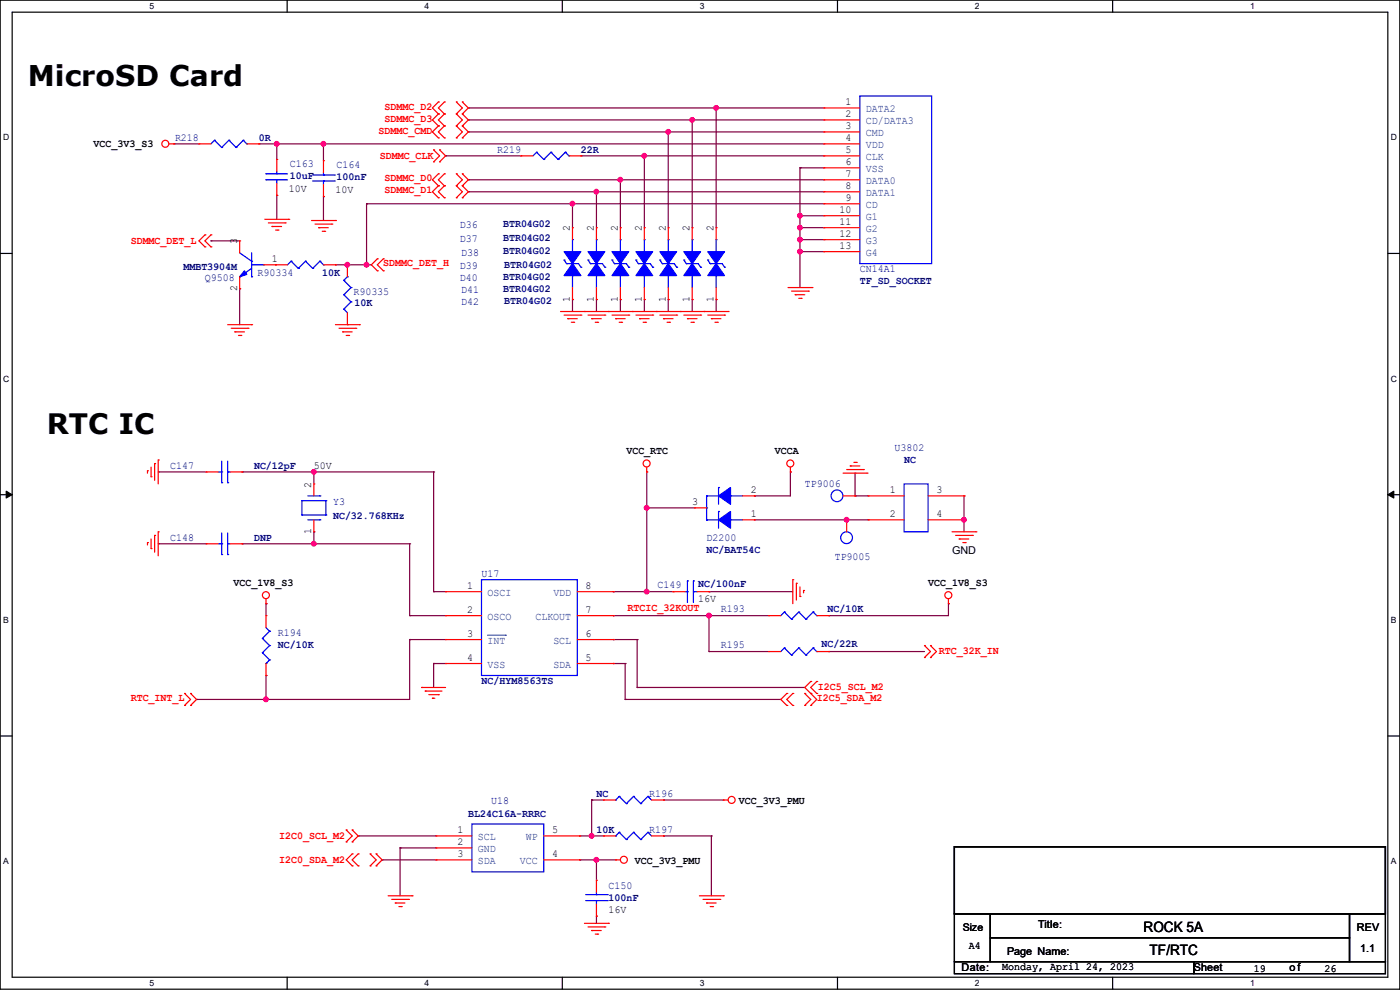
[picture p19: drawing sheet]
<svg xmlns="http://www.w3.org/2000/svg" width="297mm" height="210mm" viewBox="0 0 297 210" stroke-linecap="round" stroke-linejoin="round" font-family="sans-serif">
<defs><g id="words">
<text font-size="6.1" x="5.9" y="18.3">MicroSD Card</text>
<text font-size="6" x="9.9" y="92.2">RTC IC</text>
<g font-size="3">
<text x="242.6" y="197.6">ROCK 5A</text>
<text x="243.9" y="202.7">TF/RTC</text>
</g>
<g font-size="2.3" fill="#f00">
<text x="81.6" y="23.2">SDMMC_D2</text>
<text x="80.3" y="28.3">SDMMC_CMD</text>
<text x="81.6" y="25.8">SDMMC_D3</text>
<text x="80.6" y="33.7">SDMMC_CLK</text>
<text x="81.6" y="38.5">SDMMC_D0</text>
<text x="81.6" y="41">SDMMC_D1</text>
<text x="27.7" y="51.7">SDMMC_DET_L</text>
<text x="81.3" y="56.5">SDMMC_DET_H</text>
<text x="133.1" y="129.7">RTCIC_32KOUT</text>
<text x="199.2" y="138.8">RTC_32K_IN</text>
<text x="27.7" y="148.7">RTC_INT_L</text>
<text x="173.3" y="148.7">I2C5_SDA_M2</text>
<text x="173.5" y="146.4">I2C5_SCL_M2</text>
<text x="59.2" y="177.9">I2C0_SCL_M2</text>
<text x="59.2" y="183">I2C0_SDA_M2</text>
</g>
<g font-size="2.3">
<text x="179.4" y="22.4">1</text>
<text x="179.4" y="24.9">2</text>
<text x="179.4" y="27.4">3</text>
<text x="179.4" y="30">4</text>
<text x="19.9" y="31.1">VCC_3V3_S3</text>
<text x="179.4" y="32.5">5</text>
<text x="179.4" y="35.1">6</text>
<text x="61.3" y="40.8">10V</text>
<text x="71.2" y="41">10V</text>
<text x="179.4" y="37.6">7</text>
<text x="179.4" y="40.1">8</text>
<text x="178.1" y="45.2">10</text>
<text x="178.1" y="47.8">11</text>
<text x="179.4" y="42.7">9</text>
<text x="50.3" y="51.9" transform="rotate(-90 50.3 51.9)">3</text>
<text x="120.9" y="49.1" transform="rotate(-90 120.9 49.1)">2</text>
<text x="126" y="49.1" transform="rotate(-90 126 49.1)">2</text>
<text x="131.1" y="49.1" transform="rotate(-90 131.1 49.1)">2</text>
<text x="136.1" y="49.1" transform="rotate(-90 136.1 49.1)">2</text>
<text x="141.2" y="49.1" transform="rotate(-90 141.2 49.1)">2</text>
<text x="146.3" y="49.1" transform="rotate(-90 146.3 49.1)">2</text>
<text x="151.4" y="49.1" transform="rotate(-90 151.4 49.1)">2</text>
<text x="178.1" y="50.3">12</text>
<text x="178.1" y="52.8">13</text>
<text x="57.7" y="55.6">1</text>
<text x="50.3" y="61.8" transform="rotate(-90 50.3 61.8)">2</text>
<text x="120.9" y="64.1" transform="rotate(-90 120.9 64.1)">1</text>
<text x="126" y="64.1" transform="rotate(-90 126 64.1)">1</text>
<text x="131.1" y="64.1" transform="rotate(-90 131.1 64.1)">1</text>
<text x="136.1" y="64.1" transform="rotate(-90 136.1 64.1)">1</text>
<text x="141.2" y="64.1" transform="rotate(-90 141.2 64.1)">1</text>
<text x="146.3" y="64.1" transform="rotate(-90 146.3 64.1)">1</text>
<text x="151.4" y="64.1" transform="rotate(-90 151.4 64.1)">1</text>
<text x="66.6" y="99.4">50V</text>
<text x="132.9" y="96.4">VCC_RTC</text>
<text x="164.4" y="96.4">VCCA</text>
<text x="66" y="103.4" transform="rotate(-90 66 103.4)">2</text>
<text x="146.9" y="107.2">3</text>
<text x="159.3" y="104.6">2</text>
<text x="188.8" y="104.6">1</text>
<text x="198.7" y="104.6">3</text>
<text x="66" y="113.3" transform="rotate(-90 66 113.3)">1</text>
<text x="159.3" y="109.7">1</text>
<text x="188.8" y="109.7">2</text>
<text x="198.7" y="109.7">4</text>
<text x="202" y="117.4">GND</text>
<text x="49.6" y="124.3">VCC_1V8_S3</text>
<text x="99.1" y="125">1</text>
<text x="124.2" y="125">8</text>
<text x="196.9" y="124.3">VCC_1V8_S3</text>
<text x="99.1" y="130">2</text>
<text x="124.2" y="130">7</text>
<text x="148.1" y="127.6">16V</text>
<text x="99.1" y="135.1">3</text>
<text x="124.2" y="135.1">6</text>
<text x="99.1" y="140.2">4</text>
<text x="124.2" y="140.2">5</text>
<text x="156.8" y="170.6">VCC_3V3_PMU</text>
<text x="97.1" y="176.8">1</text>
<text x="97.1" y="179.3">2</text>
<text x="117.1" y="176.8">5</text>
<text x="97.1" y="181.9">3</text>
<text x="117.1" y="181.9">4</text>
<text x="134.7" y="183.3">VCC_3V3_PMU</text>
<text x="129.1" y="193.7">16V</text>
<text x="220.3" y="196.9">Title:</text>
<text x="287.8" y="197.4">REV</text>
<text x="205.5" y="201.3">A4</text>
<text x="213.7" y="202.5">Page Name:</text>
<text x="288.6" y="202">1.1</text>
<text x="204" y="206.1">Date:</text>
<text x="212.6" y="205.9">Monday, April 24, 2023</text>
<text x="253.3" y="206.1">Sheet</text>
<text x="266" y="206.1">19</text>
<text x="273.6" y="206.1">of</text>
<text x="281" y="206.1">26</text>
</g>
<g font-size="2.3" fill="#004080">
<text x="183.7" y="23.8">DATA2</text>
<text x="183.7" y="26.4">CD/DATA3</text>
<text x="183.7" y="28.9">CMD</text>
<text x="183.7" y="31.5">VDD</text>
<text x="183.7" y="34">CLK</text>
<text x="183.7" y="36.5">VSS</text>
<text x="183.7" y="39.1">DATA0</text>
<text x="183.7" y="41.6">DATA1</text>
<text x="183.7" y="44.2">CD</text>
<text x="183.7" y="46.7">G1</text>
<text x="183.7" y="49.2">G2</text>
<text x="183.7" y="51.8">G3</text>
<text x="183.7" y="54.3">G4</text>
<text x="103.4" y="126.4">OSCI</text>
<text x="103.4" y="131.5">OSCO</text>
<text x="113.6" y="131.5">CLKOUT</text>
<text x="117.4" y="126.4">VDD</text>
<text x="103.4" y="136.6">INT</text>
<text x="117.4" y="136.6">SCL</text>
<text x="103.4" y="141.7">VSS</text>
<text x="117.4" y="141.7">SDA</text>
<text x="101.4" y="178.3">SCL</text>
<text x="111.5" y="178.3">WP</text>
<text x="101.4" y="180.8">GND</text>
<text x="101.4" y="183.3">SDA</text>
<text x="110.3" y="183.3">VCC</text>
</g>
<g font-size="2.3" fill="#000080">
<text x="37.1" y="29.8">R218</text>
<text x="54.9" y="29.8">0R</text>
<text x="61.5" y="35.4">C163</text>
<text x="71.4" y="35.7">C164</text>
<text x="105.5" y="32.4">R219</text>
<text x="123.2" y="32.4">22R</text>
<text x="61.5" y="38">10uF</text>
<text x="71.4" y="38.2">100nF</text>
<text x="97.6" y="48.4">D36</text>
<text x="97.6" y="51.4">D37</text>
<text x="106.7" y="48.1">BTR04G02</text>
<text x="106.7" y="54">BTR04G02</text>
<text x="106.7" y="51.2">BTR04G02</text>
<text x="38.9" y="57.3">MMBT3904M</text>
<text x="43.5" y="59.6">Q9508</text>
<text x="54.7" y="58.5">R90334</text>
<text x="68.4" y="58.5">10K</text>
<text x="97.6" y="57">D39</text>
<text x="97.6" y="59.6">D40</text>
<text x="97.8" y="54.2">D38</text>
<text x="106.7" y="59.3">BTR04G02</text>
<text x="107" y="56.8">BTR04G02</text>
<text x="182.4" y="57.8">CN14A1</text>
<text x="75" y="62.6">R90335</text>
<text x="75.2" y="64.9">10K</text>
<text x="97.8" y="64.6">D42</text>
<text x="97.8" y="62.1">D41</text>
<text x="106.7" y="61.8">BTR04G02</text>
<text x="107" y="64.4">BTR04G02</text>
<text x="182.4" y="60.3">TF_SD_SOCKET</text>
<text x="189.8" y="95.6">U3802</text>
<text x="36.1" y="99.4">C147</text>
<text x="53.9" y="99.4">NC/12pF</text>
<text x="191.8" y="98.2">NC</text>
<text x="70.7" y="107.1">Y3</text>
<text x="170.7" y="103.3">TP9006</text>
<text x="70.7" y="110.1">NC/32.768KHz</text>
<text x="36.1" y="114.7">C148</text>
<text x="53.9" y="114.7">DNP</text>
<text x="149.9" y="114.7">D2200</text>
<text x="149.9" y="117.2">NC/BAT54C</text>
<text x="177.1" y="118.7">TP9005</text>
<text x="102.2" y="122.3">U17</text>
<text x="139.5" y="124.8">C149</text>
<text x="148.1" y="124.6">NC/100nF</text>
<text x="153" y="129.9">R193</text>
<text x="175.6" y="129.9">NC/10K</text>
<text x="59" y="135">R194</text>
<text x="59" y="137.5">NC/10K</text>
<text x="153" y="137.5">R195</text>
<text x="174.3" y="137.3">NC/22R</text>
<text x="102.2" y="145.2">NC/HYM8563TS</text>
<text x="99.4" y="173.4">BL24C16A-RRRC</text>
<text x="104.2" y="170.6">U18</text>
<text x="126.5" y="169">NC</text>
<text x="137.7" y="169">R196</text>
<text x="126.5" y="176.7">10K</text>
<text x="137.7" y="176.7">R197</text>
<text x="129.1" y="188.6">C150</text>
<text x="129.1" y="191.1">100nF</text>
</g>
<text font-size="2.2" x="204.3" y="197.4">Size</text>
<g font-size="1.8">
<text x="31.7" y="1.9">5</text>
<text x="90.1" y="1.9">4</text>
<text x="148.5" y="1.9">3</text>
<text x="206.8" y="1.9">2</text>
<text x="265.2" y="1.9">1</text>
<text x=".7" y="29.8">D</text>
<text x="295.1" y="29.8">D</text>
<text x=".7" y="80.9">C</text>
<text x="295.1" y="80.9">C</text>
<text x=".7" y="132.1">B</text>
<text x="295.1" y="132.1">B</text>
<text x=".7" y="183.3">A</text>
<text x="295.1" y="183.3">A</text>
<text x="31.7" y="209.2">5</text>
<text x="90.1" y="209.2">4</text>
<text x="148.5" y="209.2">3</text>
<text x="206.8" y="209.2">2</text>
<text x="265.2" y="209.2">1</text>
</g>
</g></defs>
<path d="M0 0h297v209.8h-297zM2.6 2.6h291.8v204.7h-291.8z" fill="none" stroke="#000" stroke-width=".25"/>
<g fill="#fff">
<path d="M31.7 .3h1v2h-1z"/>
<path d="M31.7 207.6h1v1.9h-1z"/>
</g>
<path d="M60.9 0v2.6M60.9 207.3v2.5" fill="none" stroke="#000" stroke-width=".25"/>
<g fill="#fff">
<path d="M90.1 .3h1v2h-1z"/>
<path d="M90.1 207.6h1v1.9h-1z"/>
</g>
<path d="M119.3 0v2.6M119.3 207.3v2.5" fill="none" stroke="#000" stroke-width=".25"/>
<g fill="#fff">
<path d="M148.5 .3h.9v2h-.9z"/>
<path d="M148.5 207.6h.9v1.9h-.9z"/>
</g>
<path d="M177.7 0v2.6M177.7 207.3v2.5" fill="none" stroke="#000" stroke-width=".25"/>
<g fill="#fff">
<path d="M206.8 .3h1v2h-1z"/>
<path d="M206.8 207.6h1v1.9h-1z"/>
</g>
<path d="M236.1 0v2.6M236.1 207.3v2.5" fill="none" stroke="#000" stroke-width=".25"/>
<g fill="#fff">
<path d="M265.2 .3h1v2h-1z"/>
<path d="M265.2 207.6h1v1.9h-1z"/>
<path d="M.7 28.2h1.2v1.9h-1.2z"/>
<path d="M295.1 28.2h1.2v1.9h-1.2z"/>
<path d="M.7 79.3h1.2v2h-1.2z"/>
<path d="M295.1 79.3h1.2v2h-1.2z"/>
</g>
<path d="M0 53.8h2.6M294.4 53.8h2.6" fill="none" stroke="#000" stroke-width=".25"/>
<g fill="#fff">
<path d="M.7 130.5h1.2v2h-1.2z"/>
<path d="M295.1 130.5h1.1v2h-1.1z"/>
</g>
<path d="M0 104.9h2.6M294.4 104.9h2.6" fill="none" stroke="#000" stroke-width=".25"/>
<path d="M1.3 104.2l1.3 .7-1.3 .8zM294.4 104.9l1.3-.7v1.5z" fill="#000" stroke="#000" stroke-width=".21"/>
<g fill="#fff">
<path d="M.7 181.7h1.2v2h-1.2z"/>
<path d="M295.1 181.7h1.1v2h-1.1z"/>
</g>
<path d="M0 156.1h2.6M294.4 156.1h2.6M202.5 179.6h91.4v14.2h-91.4zM202.5 193.8h7.6v10.2h-7.6zM210.1 193.8h76.2v5.1h-76.2zM210.1 198.9h76.2v5.1h-76.2zM286.3 193.8h7.6v10.2h-7.6zM202.5 204h50.8v2.5h-50.8zM253.3 204h40.6v2.5h-40.6z" fill="none" stroke="#000" stroke-width=".25"/>
<g fill="none" stroke="#800040" stroke-width=".25">
<path d="M36.9 30.5h.1M36.9 30.5h5.3M54.9 30.5h.1M54.9 30.5h119.9M58.7 30.5h.1M58.7 30.5v3.3M68.6 30.5h.1M68.6 30.5v3.6M94.5 33.1h.1M94.5 33.1h16M99.4 38.1h.1M99.4 22.9h.1"/>
<path d="M99.4 28h.1M99.4 25.4h.1M99.4 22.9h75.4M99.4 38.1h75.4M99.4 28h75.4M99.4 25.4h75.4M123.2 33.1h.1M123.2 33.1h51.6M131.6 38.1h.1M131.6 38.1v10.2M136.7 33.1h.1M136.7 33.1v15.2"/>
<path d="M141.8 28h.1M141.8 28v20.3M146.9 25.4h.1M146.9 25.4v22.9M151.9 22.9h.1M151.9 22.9v25.4M169.7 35.6h.1M169.7 35.6v25.4M169.7 35.6h5.1M44.7 51.1h.1M44.7 51.1h6.1M58.7 41.4h.1"/>
<path d="M58.7 41.4v5.1M68.6 41.7h.1M68.6 41.7v5.1M71.2 56.2h.1M71.2 56.2h7.6M73.7 56.2h.1M77.8 43.2h.1M77.8 56.2h.1M77.8 43.2h97M77.8 43.2v13M99.4 40.7h.1M99.4 40.7h75.4"/>
<path d="M121.5 43.2h.1M121.5 43.2v5.1M126.5 40.7h.1M126.5 40.7v7.6M169.7 53.4h.1M169.7 48.3h.1M169.7 50.8h.1M169.7 45.8h.1M169.7 53.4h5.1M169.7 48.3h5.1M169.7 50.8h5.1M169.7 45.8h5.1"/>
<path d="M50.8 61.3h.1M50.8 61.3v7.6M121.5 63.5h.1M121.5 63.5v2.6M126.5 63.5h.1M126.5 63.5v2.6M131.6 63.5h.1M131.6 63.5v2.6M136.7 63.5h.1M136.7 63.5v2.6M141.8 63.5h.1M141.8 63.5v2.6"/>
<path d="M146.9 63.5h.1M146.9 63.5v2.6M151.9 63.5h.1M151.9 63.5v2.6M33.6 100.1h.1M33.6 115.4h.1M33.6 115.4h10.1M33.6 100.1h10.1M51.4 100.1h.1M51.4 115.4h.1M51.4 115.4h35.5M51.4 100.1h40.6"/>
<path d="M66.6 112.8h.1M66.6 115.4h.1M66.6 100.1h.1M66.6 100.1v2.6M66.6 112.8v2.6M86.9 115.4h.1M86.9 115.4v15.2M92 100.1h.1M92 100.1v25.4M137.2 107.7h.1M137.2 100.1h.1M137.2 107.7h10.2"/>
<path d="M137.2 100.1v25.4M160.1 110.3h.1M160.1 105.2h.1M160.1 110.3h24.1M167.7 100.1h.1M167.7 100.1v5.1h-7.6M179.6 110.3h.1M181.4 105.2h.1M181.4 100.4h.1M181.4 105.2h2.8M181.4 100.4v4.8M204.5 110.3h.1"/>
<path d="M204.5 105.2h.1M204.5 105.2v7.6M56.4 128.1h.1M56.4 128.1v2.5M86.9 130.6h.1M86.9 135.7h.1M86.9 130.6h7.6M86.9 135.7h7.6M86.9 135.7v12.7h-45.2M92 125.5h.1M92 125.5h2.5M130.1 130.6h.1"/>
<path d="M130.1 125.5h.1M130.1 135.7h.1M130.1 130.6h33M130.1 125.5h12.7M130.1 135.7h5.1M135.2 135.7h.1M135.2 135.7v10.1M137.2 125.5h.1M150.4 125.5h.1M150.4 130.6h.1M150.4 138.2h.1M150.4 125.5h17.8"/>
<path d="M150.4 130.6v7.6M150.4 138.2h12.7M175.8 130.6h.1M175.8 138.2h.1M175.8 138.2h20.3M201.2 128.1h.1M201.2 128.1v2.5h-25.4M41.7 148.4h.1M56.4 143.3h.1M56.4 148.4h.1M56.4 143.3v5.1M92 140.8h.1"/>
<path d="M92 140.8v5M92 140.8h2.5M130.1 140.8h.1M130.1 140.8h2.5M132.6 140.8h.1M132.6 148.4h.1M132.6 140.8v7.6M132.6 148.4h33.1M135.2 145.8h.1M135.2 145.8h35.5M76 177.3h.1M76 177.3h16.5"/>
<path d="M84.9 179.9h.1M84.9 179.9v10.1M84.9 179.9h7.6M123 177.3h.1M123 177.3h5.1M125.5 169.7h.1M125.5 177.3h.1M125.5 169.7h2.6M125.5 169.7v7.6M140.8 177.3h.1M140.8 169.7h.1M140.8 177.3h10.1"/>
<path d="M140.8 169.7h12.7M150.9 177.3h.1M150.9 177.3v12.7M81.1 182.4h.1M81.1 182.4h11.4M123 182.4h.1M123 182.4h7.6M126.5 194.4h.1M126.5 182.4h.1M126.5 182.4v4.3M126.5 194.4v1.5"/>
</g>
<g fill="#f0f" stroke="#f0f" stroke-width=".25">
<circle cx="169.7" cy="53.4" r=".49"/>
<circle cx="169.7" cy="50.8" r=".49"/>
<circle cx="121.4" cy="43.2" r=".49"/>
<circle cx="131.6" cy="38.1" r=".49"/>
<circle cx="141.8" cy="28" r=".49"/>
<circle cx="151.9" cy="22.9" r=".49"/>
<circle cx="169.7" cy="48.3" r=".49"/>
<circle cx="126.5" cy="40.7" r=".49"/>
<circle cx="146.8" cy="25.4" r=".49"/>
<circle cx="169.7" cy="45.7" r=".49"/>
<circle cx="136.7" cy="33" r=".49"/>
<circle cx="58.7" cy="30.5" r=".49"/>
<circle cx="68.6" cy="30.5" r=".49"/>
<circle cx="77.7" cy="56.2" r=".49"/>
<circle cx="73.7" cy="56.2" r=".49"/>
<circle cx="125.5" cy="177.3" r=".49"/>
<circle cx="126.5" cy="182.4" r=".49"/>
<circle cx="66.6" cy="115.3" r=".49"/>
<circle cx="66.6" cy="100.1" r=".49"/>
<circle cx="137.2" cy="125.5" r=".49"/>
<circle cx="150.4" cy="130.6" r=".49"/>
<circle cx="56.4" cy="148.4" r=".49"/>
<circle cx="179.6" cy="110.3" r=".49"/>
<circle cx="204.5" cy="110.3" r=".49"/>
<circle cx="137.2" cy="107.7" r=".49"/>
</g>
<g fill="none" stroke="#f00" stroke-width=".25">
<path d="M35.9 30.5h1M36.9 30.5h.1M42.2 30.5h.1M42.2 30.5h2.5M52.4 30.5h2.5M54.9 30.5h.1M58.7 33.8h.1M58.7 33.8v2.6M58.7 38.9v2.5M68.6 34.1h.1M68.6 34.1v2.5M68.6 39.2v2.5"/>
<path d="M92 34.3h.1M92 31.8h.1M92 31.8l1.3 1.3-1.3 1.2M93 39.4h.1M93 36.9h.1M93 29.3h.1M93 26.7h.1M93 24.2h.1M93 21.6h.1M93 36.9l-1.3 1.2 1.3 1.3M93 39.4l-1.3 1.3 1.3 1.3M93 26.7l-1.3 1.3 1.3 1.3"/>
<path d="M93 21.6l-1.3 1.3 1.3 1.3M93 24.2l-1.3 1.2 1.3 1.3M93.3 31.8h.1M93.3 34.3h.1M93.3 31.8l1.2 1.3-1.2 1.2M94.3 39.4h.1M94.3 36.9h.1M94.3 29.3h.1M94.3 26.7h.1M94.3 24.2h.1M94.3 21.6h.1M94.3 36.9l-1.3 1.2 1.3 1.3"/>
<path d="M94.3 39.4l-1.3 1.3 1.3 1.3M94.3 21.6l-1.3 1.3 1.3 1.3M94.3 26.7l-1.3 1.3 1.3 1.3M94.3 24.2l-1.3 1.2 1.3 1.3M96.8 39.4h.1M96.8 36.9h.1M96.8 29.3h.1M96.8 26.7h.1M96.8 24.2h.1M96.8 21.6h.1M96.8 36.9l1.3 1.2-1.3 1.3M96.8 39.4l1.3 1.3-1.3 1.3"/>
<path d="M96.8 26.7l1.3 1.3-1.3 1.3M96.8 21.6l1.3 1.3-1.3 1.3M96.8 24.2l1.3 1.2-1.3 1.3M98.1 36.9h.1M98.1 39.4h.1M98.1 26.7h.1M98.1 29.3h.1M98.1 21.6h.1M98.1 24.2h.1M98.1 36.9l1.3 1.2-1.3 1.3M98.1 39.4l1.3 1.3-1.3 1.3M98.1 26.7l1.3 1.3-1.3 1.3"/>
<path d="M98.1 21.6l1.3 1.3-1.3 1.3M98.1 24.2l1.3 1.2-1.3 1.3M110.5 33.1h.1M110.5 33.1h2.6M120.7 33.1h2.5M123.2 33.1h.1M174.8 25.4h.1M174.8 28h.1M174.8 30.5h.1M174.8 33.1h.1M174.8 35.6h.1M174.8 38.1h.1"/>
<path d="M174.8 22.9h.1M174.8 30.5h7.6M174.8 33.1h7.6M174.8 25.4h7.6M174.8 28h7.6M174.8 35.6h7.6M174.8 38.1h7.6M174.8 22.9h7.6M43.5 52.4h.1M43.5 49.8h.1M43.5 49.8l-1.3 1.3 1.3 1.3M44.7 52.4h.1"/>
<path d="M44.7 49.8h.1M44.7 49.8l-1.2 1.3 1.2 1.3M50.8 51.1h.1M50.8 51.1v2.5M50.8 58.7v2.6M55.9 56.2h5.1M56.2 46.5h5.1M56.9 47.3h3.6M57.7 48h.1M57.7 48h2M58.5 56.2h.1M58.5 48.8h.5"/>
<path d="M58.7 41.4h.1M59 48.8h.1M60.5 47.3h.1M61.3 46.5h.1M66.1 46.8h5.1M66.8 47.5h3.6M67.6 48.3h.1M67.6 48.3h2M68.4 49.1h.5M68.6 41.7h.1M68.6 56.2h2.6M68.9 49.1h.1"/>
<path d="M70.4 47.5h.1M71.2 46.8h.1M71.2 56.2h.1M73.7 56.2h.1M73.7 56.2v2.5M80.1 54.9h.1M80.1 57.4h.1M80.1 54.9l-1.3 1.3 1.3 1.2M81.3 57.4h.1M81.3 54.9h.1M81.3 54.9l-1.2 1.3 1.2 1.2M93 42h.1"/>
<path d="M94.3 42h.1M96.8 42h.1M98.1 42h.1M121.5 48.3h.1M121.5 48.3v2.5M126.5 48.3h.1M126.5 48.3v2.5M131.6 48.3h.1M131.6 48.3v2.5M136.7 48.3h.1M136.7 48.3v2.5M141.8 48.3h.1"/>
<path d="M141.8 48.3v2.5M146.9 48.3h.1M146.9 48.3v2.5M151.9 48.3h.1M151.9 48.3v2.5M174.8 40.7h.1M174.8 43.2h.1M174.8 45.8h.1M174.8 48.3h.1M174.8 50.8h.1M174.8 53.4h.1M174.8 48.3h7.6"/>
<path d="M174.8 40.7h7.6M174.8 43.2h7.6M174.8 45.8h7.6M174.8 50.8h7.6M174.8 53.4h7.6M48.3 68.9h5.1M49.1 69.6h3.5M49.8 70.4h.1M49.8 70.4h2.1M50.6 71.2h.5M50.8 61.3h.1M51.1 71.2h.1"/>
<path d="M52.6 69.6h.1M53.4 68.9h.1M71.2 68.9h5M71.9 69.6h3.6M72.7 70.4h.1M72.7 70.4h2M73.4 71.2h.6M73.7 68.9h.1M73.7 66.3v2.6M74 71.2h.1M75.5 69.6h.1M76.2 68.9h.1"/>
<path d="M118.9 66.1h35.6M119.7 66.8h3.5M120.4 67.6h.1M120.4 67.6h2.1M121.2 68.4h.5M121.5 63.5h.1M121.5 61v2.5M121.7 68.4h.1M123.2 66.8h.1M124 66.1h.1M124.8 66.8h3.5M125.5 67.6h.1"/>
<path d="M125.5 67.6h2.1M126.3 68.4h.5M126.5 63.5h.1M126.5 61v2.5M126.8 68.4h.1M128.3 66.8h.1M129.1 66.1h.1M129.8 66.8h3.6M130.6 67.6h.1M130.6 67.6h2M131.4 68.4h.5M131.6 63.5h.1"/>
<path d="M131.6 61v2.5M131.9 68.4h.1M133.4 66.8h.1M134.2 66.1h.1M134.9 66.8h3.6M135.7 67.6h.1M135.7 67.6h2M136.4 68.4h.5M136.7 63.5h.1M136.7 61v2.5M136.9 68.4h.1M138.5 66.8h.1"/>
<path d="M139.2 66.1h.1M140 66.8h3.6M140.8 67.6h.1M140.8 67.6h2M141.5 68.4h.5M141.8 63.5h.1M141.8 61v2.5M142 68.4h.1M143.6 66.8h.1M144.3 66.1h.1M145.1 66.8h3.5M145.8 67.6h.1"/>
<path d="M145.8 67.6h2.1M146.6 68.4h.5M146.9 63.5h.1M146.9 61v2.5M147.1 68.4h.1M148.6 66.8h.1M149.4 66.1h.1M150.2 66.8h3.5M150.9 67.6h.1M150.9 67.6h2.1M151.7 68.4h.5M151.9 63.5h.1"/>
<path d="M151.9 61v2.5M152.2 68.4h.1M153.7 66.8h.1M154.5 66.1h.1M167.2 61h5.1M167.9 61.8h3.6M168.7 62.5h.1M168.7 62.5h2M169.5 63.3h.5M170 63.3h.1M171.5 61.8h.1M172.3 61h.1"/>
<path d="M31.3 99.9h.1M31.3 99.9v.5M32 99.1v2M32.8 98.3h.1M32.8 98.3v3.6M33.6 97.6h.1M33.6 97.6v5.1M137.2 99.1v1M167.7 99.1v1M179.6 99.6h3.6M180.4 98.8h.1M180.4 98.8h2"/>
<path d="M181.1 98.1h.6M181.7 98.1h.1M183.2 99.6h.1M31.3 115.1h.1M31.3 115.1v.5M32 101.1h.1M32 116.4h.1M32 114.3v2.1M32.8 113.6h.1M32.8 113.6v3.5M33.6 112.8h.1M33.6 112.8v5.1"/>
<path d="M43.7 100.1h.1M43.7 115.4h.1M43.7 100.1h2.6M43.7 115.4h2.6M48.8 100.1h2.6M48.8 115.4h2.6M51.4 100.1h.1M51.4 115.4h.1M66.6 112.8h.1M66.6 102.7h.1M66.6 102.7v2.5M66.6 110.3v2.5"/>
<path d="M137.2 100.1h.1M147.4 107.7h.1M147.4 107.7h2.5M157.5 105.2h2.6M157.5 110.3h2.6M160.1 110.3h.1M160.1 105.2h.1M167.7 100.1h.1M178.9 100.4h5M178.9 105.2h2.5M179.6 110.3h.1M179.6 110.3v2.5"/>
<path d="M181.4 105.2h.1M183.9 100.4h.1M184.2 105.2h.1M184.2 110.3h.1M184.2 105.2h7.6M184.2 110.3h7.6M196.9 105.2h7.6M196.9 110.3h7.6M202 112.8h5.1M202.7 113.6h3.6M203.5 114.3h.1M203.5 114.3h2"/>
<path d="M204.3 115.1h.5M204.5 105.2h.1M204.5 110.3h.1M204.8 115.1h.1M206.3 113.6h.1M207.1 112.8h.1M56.4 128.1h.1M56.4 130.6h.1M56.4 127v1.1M56.4 130.6v2.5M94.5 125.5h.1M94.5 130.6h.1"/>
<path d="M94.5 135.7h.1M94.5 130.6h7.7M94.5 125.5h7.7M94.5 135.7h7.7M122.5 130.6h7.6M122.5 125.5h7.6M122.5 135.7h7.6M130.1 135.7h.1M130.1 130.6h.1M130.1 125.5h.1M142.8 125.5h.1M142.8 125.5h2.5"/>
<path d="M147.9 125.5h2.5M150.4 125.5h.1M163.1 130.6h.1M163.1 138.2h.1M163.1 130.6h2.6M163.1 138.2h2.6M168.2 123h.1M168.2 123v5.1M169 123.7h.1M169 123.7v3.6M169.7 126.5h.1M169.7 124.5v2"/>
<path d="M170.5 125.3h.1M170.5 125.3v.5M173.3 130.6h2.5M173.3 138.2h2.5M175.8 130.6h.1M175.8 138.2h.1M196.1 139.5h.1M196.1 136.9h.1M196.1 136.9l1.3 1.3-1.3 1.3M197.4 139.5h.1M197.4 136.9h.1M197.4 136.9l1.3 1.3-1.3 1.3"/>
<path d="M201.2 128.1h.1M201.2 127v1.1M39.2 149.6h.1M39.2 147.1h.1M39.2 147.1l1.2 1.3-1.2 1.2M40.4 147.1h.1M40.4 149.6h.1M40.4 147.1l1.3 1.3-1.3 1.2M56.4 143.3h.1M56.4 140.8v2.5M89.5 145.8h.1M89.5 145.8h5"/>
<path d="M90.2 146.6h.1M90.2 146.6h3.6M91 147.4h2M91.7 148.1h.1M91.7 148.1h.5M93 147.4h.1M94.5 140.8h.1M94.5 140.8h7.7M122.5 140.8h7.6M130.1 140.8h.1M166.9 147.1h.1M166.9 149.6h.1"/>
<path d="M166.9 147.1l-1.2 1.3 1.2 1.2M168.2 149.6h.1M168.2 147.1h.1M168.2 147.1l-1.3 1.3 1.3 1.2M170.7 149.6h.1M170.7 147.1h.1M170.7 147.1l1.3 1.3-1.3 1.2M172 144.6h.1M172 147.1h.1M172 149.6h.1M172 144.6l-1.3 1.2 2.6 2.6-1.3 1.2M173.3 147.1h.1"/>
<path d="M173.3 144.6h.1M173.3 144.6l-1.3 1.2 1.3 1.3M73.4 178.6h.1M73.4 176.1h.1M73.4 176.1l1.3 1.2-1.3 1.3M74.7 176.1h.1M74.7 178.6h.1M74.7 176.1l1.3 1.2-1.3 1.3M92.5 177.3h.1M92.5 179.9h.1M92.5 177.3h7.6M92.5 179.9h7.6"/>
<path d="M115.4 177.3h7.6M123 177.3h.1M128.1 169.7h.1M128.1 177.3h.1M128.1 169.7h2.5M128.1 177.3h2.5M138.2 169.7h2.6M138.2 177.3h2.6M140.8 169.7h.1M140.8 177.3h.1M153.5 169.7h.1M153.5 169.7h1"/>
<path d="M74.7 183.7h.1M74.7 181.1h.1M74.7 181.1l-1.3 1.3 1.3 1.3M76 183.7h.1M76 181.1h.1M76 181.1l-1.3 1.3 1.3 1.3M78.5 183.7h.1M78.5 181.1h.1M78.5 181.1l1.3 1.3-1.3 1.3M79.8 181.1h.1M79.8 183.7h.1M79.8 181.1l1.3 1.3-1.3 1.3"/>
<path d="M82.3 190h5.1M83.1 190.8h3.6M83.9 191.6h.1M83.9 191.6h2M84.6 192.3h.5M85.1 192.3h.1M86.7 190.8h.1M87.4 190h.1M92.5 182.4h.1M92.5 182.4h7.6M115.4 182.4h7.6M123 182.4h.1"/>
<path d="M124 195.9h5.1M124.8 196.6h3.5M125.5 197.4h.1M125.5 197.4h2.1M126.3 198.2h.5M126.5 186.7h.1M126.5 194.4h.1M126.5 186.7v2.6M126.5 191.8v2.6M126.8 198.2h.1M128.3 196.6h.1M129.1 195.9h.1"/>
<path d="M130.6 182.4h.1M130.6 182.4h1M148.4 190h5.1M149.1 190.8h3.6M149.9 191.6h.1M149.9 191.6h2M150.7 192.3h.5M151.2 192.3h.1M152.7 190.8h.1M153.5 190h.1"/>
<circle cx="35.1" cy="30.5" r=".74"/>
<circle cx="137.2" cy="98.3" r=".74"/>
<circle cx="167.7" cy="98.3" r=".74"/>
<circle cx="56.4" cy="126.3" r=".74"/>
<circle cx="201.2" cy="126.3" r=".74"/>
<circle cx="155.2" cy="169.7" r=".74"/>
<circle cx="132.4" cy="182.4" r=".74"/>
</g>
<g fill="none" stroke="#00f" stroke-width=".25">
<path d="M45.5 29.8h.1M45.5 29.8l-.8 .7M45.5 29.8l1.5 1.5M47 31.3h.1M48.6 29.8h.1M48.6 29.8l-1.6 1.5M48.6 29.8l1.5 1.5M50.1 31.3h.1M51.6 29.8h.1M51.6 29.8l-1.5 1.5M51.6 29.8l.8 .7M52.4 30.5h.1"/>
<path d="M56.4 38.1h.1M56.4 36.9h.1M56.4 38.1h4.6M56.4 36.9h4.6M58.7 36.9h.1M58.7 38.1h.1M58.7 36.4v.5M58.7 38.1v.8M66.3 38.4h4.6M66.3 37.1h4.6M68.6 37.1h.1M68.6 38.4h.1"/>
<path d="M68.6 36.6v.5M68.6 38.4v.8M70.9 38.4h.1M70.9 37.1h.1M113.8 32.3h.1M113.8 32.3l-.7 .8M113.8 32.3l1.6 1.5M115.4 33.8h.1M116.9 32.3h.1M116.9 32.3l-1.5 1.5M116.9 32.3l1.5 1.5M118.4 33.8h.1"/>
<path d="M119.9 32.3h.1M119.9 32.3l-1.5 1.5M119.9 32.3l.8 .8M120.7 33.1h.1M182.4 20.4h15.3v35.5h-15.3zM50.8 58.7h.1M50.8 53.6l2.6 1.8M53.4 55.4h.1M53.4 58.7h.1M53.4 56.9l-2.6 1.8M53.4 53.6v5.1M53.4 56.2h2.5"/>
<path d="M55.9 56.2h.1M61.8 55.4h.1M61.8 55.4l-.8 .8M61.8 55.4l1.5 1.5M63.3 56.9h.1M64.8 55.4h.1M64.8 55.4l-1.5 1.5M64.8 55.4l1.5 1.5M66.3 56.9h.1M67.9 55.4h.1M67.9 55.4l-1.6 1.5M67.9 55.4l.7 .8"/>
<path d="M68.6 56.2h.1M72.9 59.5h.1M72.9 59.5l1.6 1.5M73.7 58.7h.1M73.7 58.7l-.8 .8M119.7 55.2h.1M119.7 55.2l.5 .7M120.2 55.9h.1M120.2 55.9h2.5l.5 .8M121.5 58.5h.1M121.5 50.8h.1M121.5 50.8v2.6"/>
<path d="M121.5 58.5v2.5M123.2 56.7h.1M124.8 55.2h.1M124.8 55.2l.5 .7M125.3 55.9h.1M125.3 55.9h2.5l.5 .8M126.5 58.5h.1M126.5 50.8h.1M126.5 50.8v2.6M126.5 58.5v2.5M128.3 56.7h.1M129.8 55.2h.1"/>
<path d="M129.8 55.2l.5 .7M130.3 55.9h.1M130.3 55.9h2.6l.5 .8M131.6 58.5h.1M131.6 50.8h.1M131.6 50.8v2.6M131.6 58.5v2.5M133.4 56.7h.1M134.9 55.2h.1M134.9 55.2l.5 .7M135.4 55.9h.1M135.4 55.9h2.6l.5 .8"/>
<path d="M136.7 58.5h.1M136.7 50.8h.1M136.7 50.8v2.6M136.7 58.5v2.5M138.5 56.7h.1M140 55.2h.1M140 55.2l.5 .7M140.5 55.9h.1M140.5 55.9h2.5l.6 .8M141.8 58.5h.1M141.8 50.8h.1M141.8 50.8v2.6"/>
<path d="M141.8 58.5v2.5M143.6 56.7h.1M145.1 55.2h.1M145.1 55.2l.5 .7M145.6 55.9h.1M145.6 55.9h2.5l.5 .8M146.9 58.5h.1M146.9 50.8h.1M146.9 50.8v2.6M146.9 58.5v2.5M148.6 56.7h.1M150.2 55.2h.1"/>
<path d="M150.2 55.2l.5 .7M150.7 55.9h.1M150.7 55.9h2.5l.5 .8M151.9 58.5h.1M151.9 50.8h.1M151.9 50.8v2.6M151.9 58.5v2.5M153.7 56.7h.1M72.9 65.6h.1M72.9 62.5h.1M72.9 65.6l.8 .7M72.9 62.5l1.6 1.6"/>
<path d="M74.5 64.1h.1M74.5 61h.1M74.5 64.1l-1.6 1.5M74.5 61l-1.6 1.5M47 97.8v4.6M48.3 97.8v4.6M46.3 100.1h.7M46.3 115.4h.7M47 102.4h.1M47 100.1h.1M47 117.6h.1M47 115.4h.1"/>
<path d="M47 113.1v4.5M48.3 100.1h.1M48.3 102.4h.1M48.3 115.4h.1M48.3 117.6h.1M48.3 100.1h.5M48.3 113.1v4.5M48.3 115.4h.5M64.1 106.2h.1M64.1 109.3h.1M64.1 109.3h5M64.1 106.2h5"/>
<path d="M64.1 106.2v3.1M65.3 110.3h2.6M65.3 105.2h2.6M67.9 110.3h.1M67.9 105.2h.1M69.1 109.3h.1M69.1 106.2h.1M69.1 106.2v3.1M149.9 110.3h.1M149.9 105.2h.1M149.9 107.7h.1M149.9 110.3h2.5"/>
<path d="M149.9 105.2h2.5M149.9 105.2v5.1M152.4 108.5h.1M152.4 103.4h.1M152.4 103.4v3.6M152.4 108.5v3.6M155 110.3h.1M155 105.2h.1M155 110.3h2.5M155 105.2h2.5M191.8 102.7h5.1v10.1h-5.1zM55.7 135.4h.1"/>
<path d="M55.7 138.5h.1M55.7 135.4l1.5 1.5M55.7 138.5l1.5 1.5M56.4 133.1l.8 .8M57.2 133.9h.1M57.2 136.9h.1M57.2 140h.1M57.2 133.9l-1.5 1.5M57.2 136.9l-1.5 1.6M57.2 140l-.8 .8M102.2 123h20.3v20.3h-20.3zM145.3 125.5h.5"/>
<path d="M145.8 125.5h.1M145.8 123.2h.1M145.8 123.2v4.6M147.1 123.2h.1M147.1 125.5h.1M147.1 125.5h.8M147.1 123.2v4.6M166.4 129.8h.1M166.4 137.5h.1M166.4 129.8l-.7 .8M166.4 129.8l1.5 1.6M166.4 137.5l-.7 .7"/>
<path d="M166.4 137.5l1.5 1.5M167.9 131.4h.1M167.9 139h.1M169.5 129.8h.1M169.5 137.5h.1M169.5 129.8l-1.6 1.6M169.5 129.8l1.5 1.6M169.5 137.5l-1.6 1.5M169.5 137.5l1.5 1.5M171 131.4h.1M171 139h.1M172.5 129.8h.1"/>
<path d="M172.5 137.5h.1M172.5 129.8l-1.5 1.6M172.5 129.8l.8 .8M172.5 137.5l-1.5 1.5M172.5 137.5l.8 .7M173.3 130.6h.1M173.3 138.2h.1M56.4 140.8h.1M100.1 174.8h15.3v10.2h-15.3zM130.6 169.7h.1M130.6 177.3h.1M131.4 169h.1"/>
<path d="M131.4 176.6h.1M131.4 169l1.5 1.5M131.4 169l-.8 .7M131.4 176.6l1.5 1.5M131.4 176.6l-.8 .7M132.9 170.5h.1M132.9 178.1h.1M134.4 169h.1M134.4 176.6h.1M134.4 169l1.5 1.5M134.4 169l-1.5 1.5M134.4 176.6l1.5 1.5"/>
<path d="M134.4 176.6l-1.5 1.5M135.9 170.5h.1M135.9 178.1h.1M137.5 169h.1M137.5 176.6h.1M137.5 169l.7 .7M137.5 169l-1.6 1.5M137.5 176.6l.7 .7M137.5 176.6l-1.6 1.5M124.2 191.1h4.6M124.2 189.8h4.6M126.5 189.8h.1"/>
<path d="M126.5 191.1h.1M126.5 189.3v.5M126.5 191.1v.7M128.8 191.1h.1M128.8 189.8h.1"/>
<circle cx="177.6" cy="105.2" r="1.25"/>
<circle cx="179.6" cy="114.1" r="1.25"/>
</g>
<g fill="#00f" stroke="#00f" stroke-width=".25">
<path d="M51.9 57.4l.5 .8-1.6 .5z"/>
<path d="M121.5 55.9l1.7 2.6h-3.5z" fill-rule="evenodd"/>
<path d="M119.7 53.4h3.5l-1.7 2.5z" fill-rule="evenodd"/>
<path d="M136.7 55.9l1.8 2.6h-3.6z" fill-rule="evenodd"/>
<path d="M134.9 53.4h3.6l-1.8 2.5z" fill-rule="evenodd"/>
<path d="M131.6 55.9l1.8 2.6h-3.6z" fill-rule="evenodd"/>
<path d="M129.8 53.4h3.6l-1.8 2.5z" fill-rule="evenodd"/>
<path d="M152.4 110.3l2.6-1.8v3.6z" fill-rule="evenodd"/>
<path d="M152.4 105.2l2.6-1.8v3.6z" fill-rule="evenodd"/>
<path d="M151.9 55.9l1.8 2.6h-3.5z" fill-rule="evenodd"/>
<path d="M150.2 53.4h3.5l-1.8 2.5z" fill-rule="evenodd"/>
<path d="M126.5 55.9l1.8 2.6h-3.5z" fill-rule="evenodd"/>
<path d="M124.8 53.4h3.5l-1.8 2.5z" fill-rule="evenodd"/>
<path d="M146.9 55.9l1.7 2.6h-3.5z" fill-rule="evenodd"/>
<path d="M145.1 53.4h3.5l-1.7 2.5z" fill-rule="evenodd"/>
<path d="M141.8 55.9l1.8 2.6h-3.6z" fill-rule="evenodd"/>
<path d="M140 53.4h3.6l-1.8 2.5z" fill-rule="evenodd"/>
</g>
<path d="M103.4 134.7h3.8M107.2 134.7h.1" fill="none" stroke="#004080" stroke-width=".21"/>
<use href="#words"/>
</svg>
